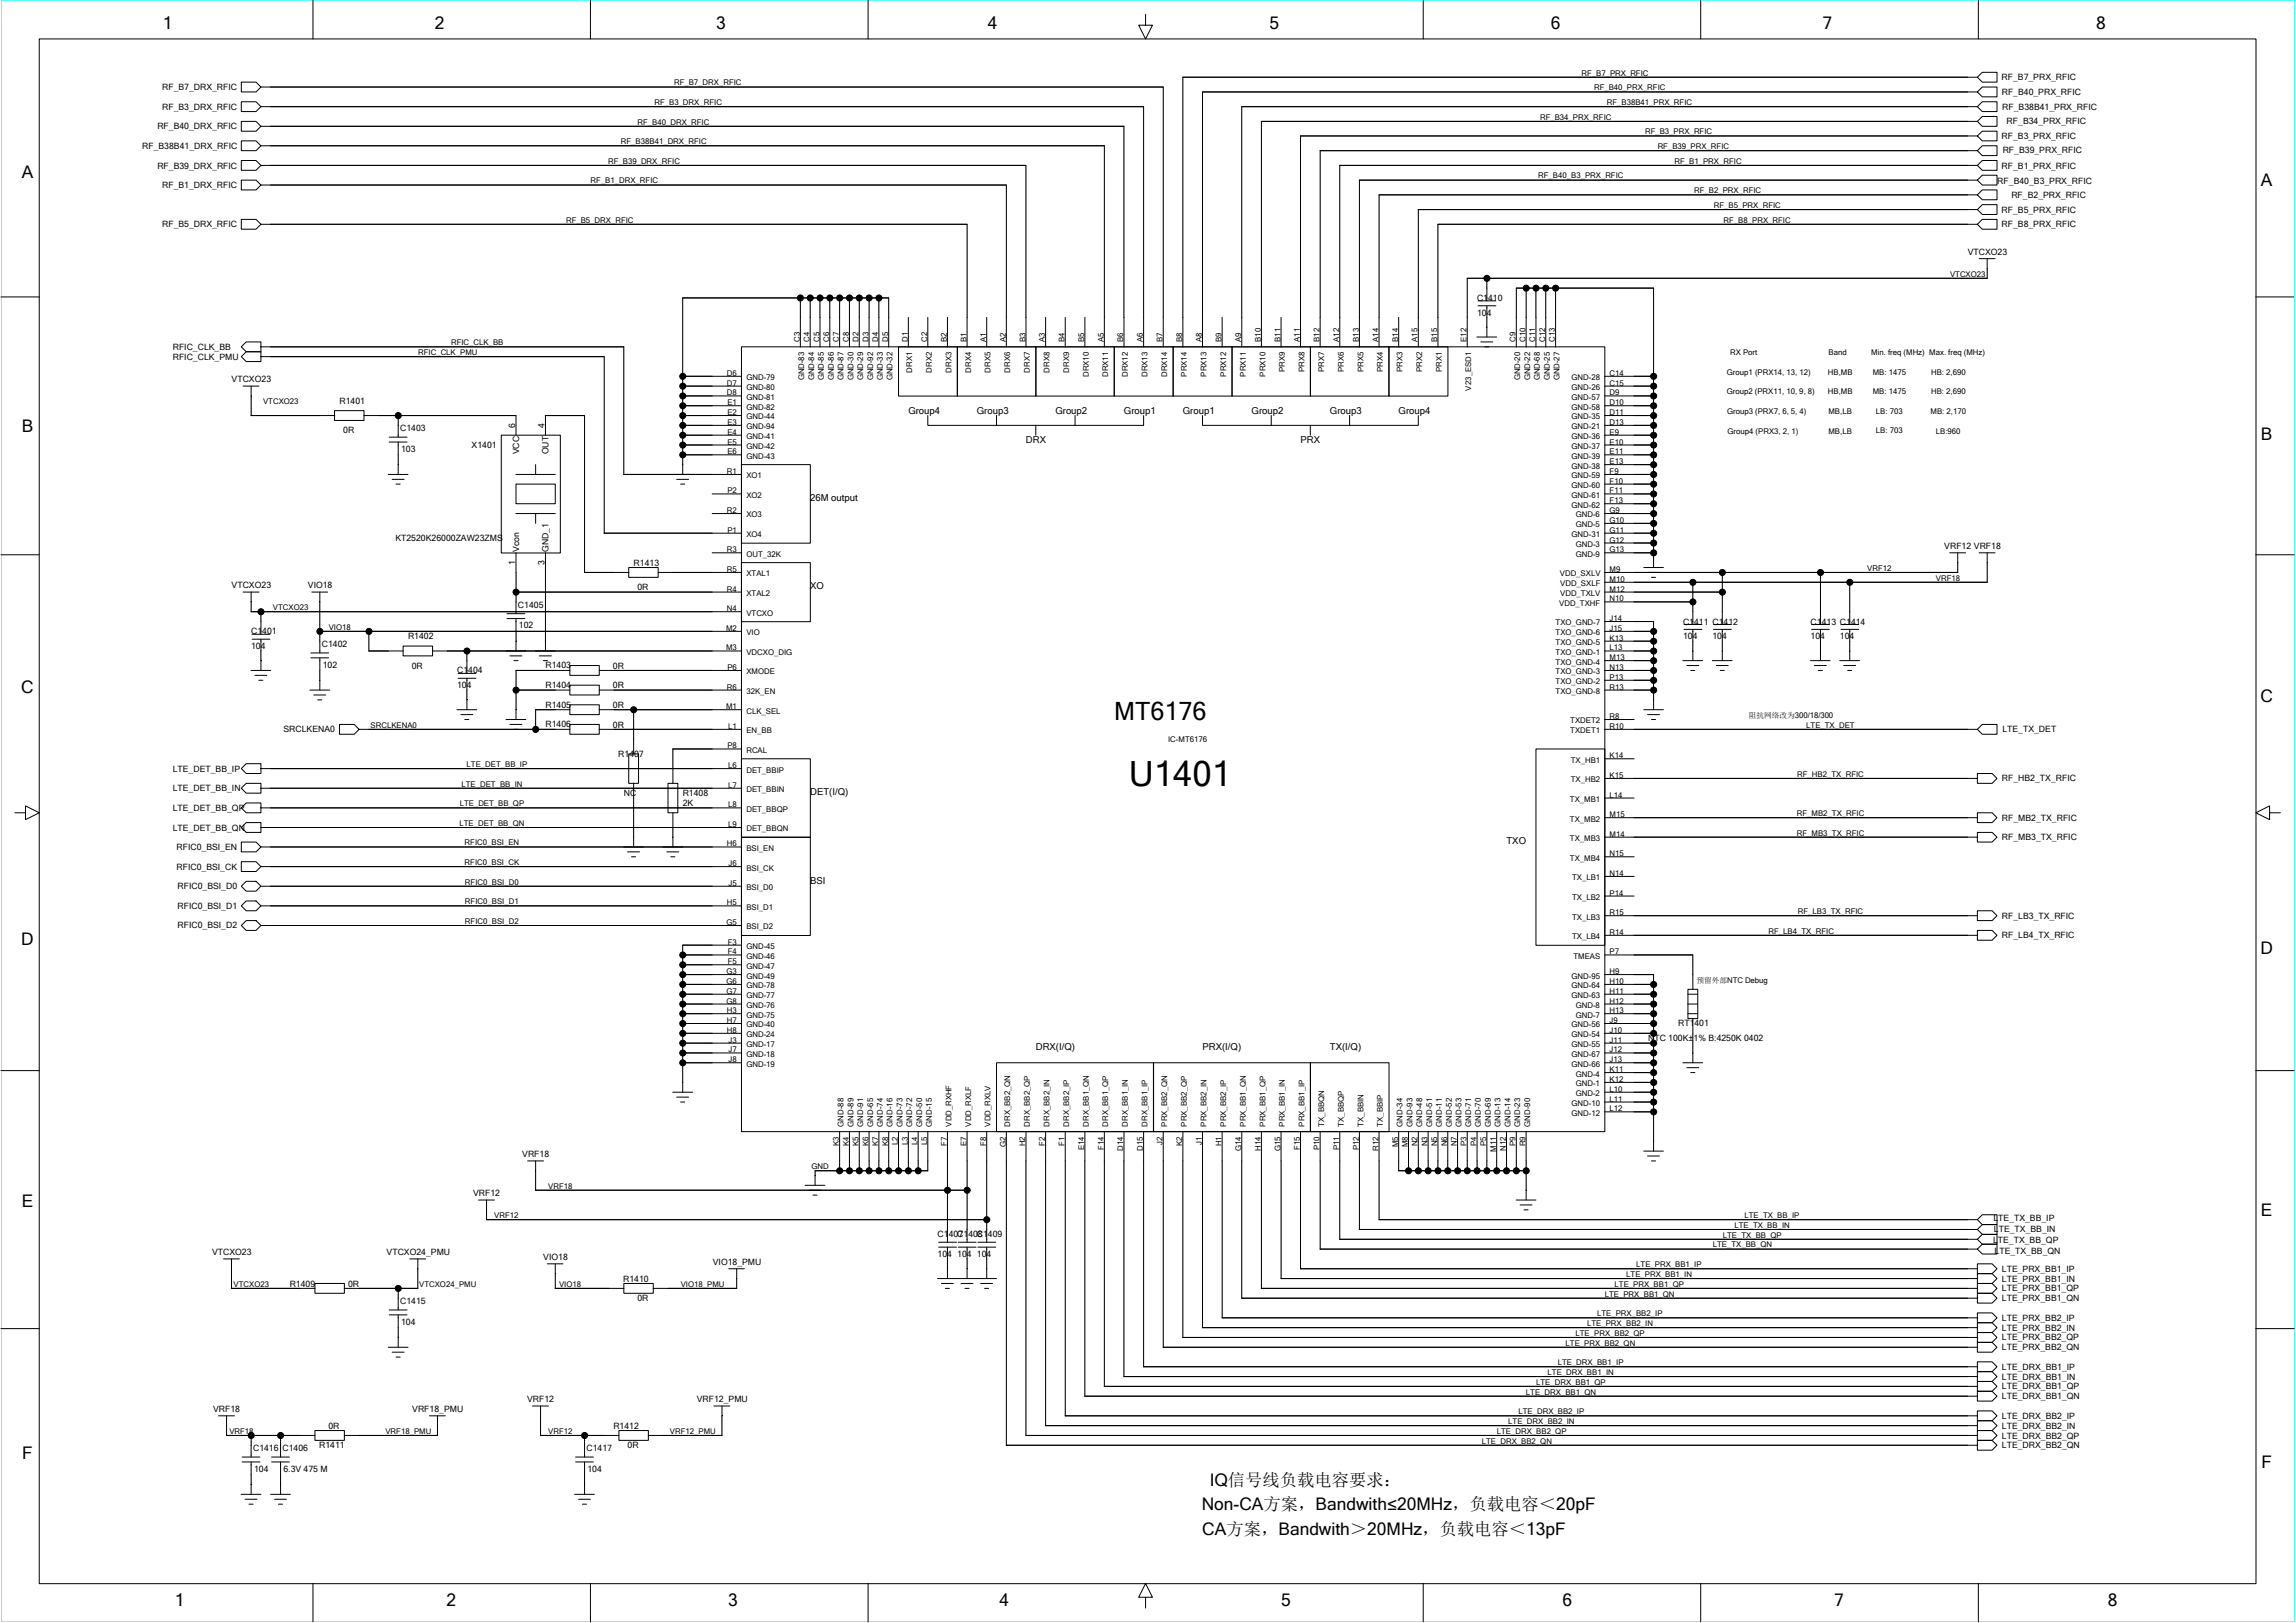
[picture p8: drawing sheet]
<svg xmlns="http://www.w3.org/2000/svg" width="297mm" height="210mm" viewBox="0 0 297 210" stroke-linecap="round" stroke-linejoin="round" font-family="sans-serif">
<defs><g id="words">
<text font-size="4.5" x="146" y="101.7">U1401</text>
<text font-size="3.3" x="144.1" y="93.1">MT6176</text>
<g font-size="2.2">
<text x="21.1" y="3.8">1</text>
<text x="56.2" y="3.8">2</text>
<text x="92.7" y="3.8">3</text>
<text x="127.8" y="3.8">4</text>
<text x="164.2" y="3.8">5</text>
<text x="200.6" y="3.8">6</text>
<text x="235.8" y="3.8">7</text>
<text x="271.2" y="3.8">8</text>
<text x="2.8" y="23">A</text>
<text x="292.5" y="24.1">A</text>
<text x="2.8" y="55.8">B</text>
<text x="292.5" y="57">B</text>
<text x="2.7" y="89.7">C</text>
<text x="292.4" y="90.8">C</text>
<text x="2.7" y="122.3">D</text>
<text x="292.4" y="123.5">D</text>
<text x="2.8" y="156.2">E</text>
<text x="292.5" y="157.3">E</text>
<text x="2.9" y="188.8">F</text>
<text x="292.6" y="190">F</text>
<text x="155.5" y="195.4">Non-CA上上，Bandwith≤20MHz，信信电兼＜20pF</text>
<text x="156.5" y="192.2">IQ信信天信信电兼需电：</text>
<text x="155.5" y="198.6">CA上上，Bandwith＞20MHz，信信电兼＜13pF</text>
<text x="22.6" y="207.8">1</text>
<text x="57.8" y="207.8">2</text>
<text x="94.2" y="207.8">3</text>
<text x="129.3" y="207.8">4</text>
<text x="165.7" y="207.8">5</text>
<text x="202.2" y="207.8">6</text>
<text x="237.3" y="207.8">7</text>
<text x="272.7" y="207.8">8</text>
</g>
<g font-size="1.2">
<text x="117.5" y="53.5">Group4</text>
<text x="126.4" y="53.5">Group3</text>
<text x="136.5" y="53.5">Group2</text>
<text x="145.4" y="53.5">Group1</text>
<text x="153" y="53.5">Group1</text>
<text x="161.9" y="53.5">Group2</text>
<text x="172.1" y="53.5">Group3</text>
<text x="180.9" y="53.5">Group4</text>
<text x="132.7" y="57.3">DRX</text>
<text x="168.3" y="57.3">PRX</text>
<text x="104.8" y="64.8">26M output</text>
<text x="104.8" y="76.3">XO</text>
<text x="104.8" y="102.9">DET(I/Q)</text>
<text x="194.9" y="109.2">TXO</text>
<text x="104.8" y="114.3">BSI</text>
<text x="134" y="135.9">DRX(I/Q)</text>
<text x="155.6" y="135.9">PRX(I/Q)</text>
<text x="172.1" y="135.9">TX(I/Q)</text>
</g>
<g font-size="1.1">
<text x="21" y="11.7">RF_B7_DRX_RFIC</text>
<text x="258.9" y="10.4">RF_B7_PRX_RFIC</text>
<text x="20.4" y="16.7">RF_B40_DRX_RFIC</text>
<text x="21" y="14.2">RF_B3_DRX_RFIC</text>
<text x="258.9" y="18">RF_B3_PRX_RFIC</text>
<text x="259" y="12.3">RF_B40_PRX_RFIC</text>
<text x="259" y="14.2">RF_B38B41_PRX_RFIC</text>
<text x="259.6" y="16.1">RF_B34_PRX_RFIC</text>
<text x="18.4" y="19.2">RF_B38B41_DRX_RFIC</text>
<text x="20.4" y="21.8">RF_B39_DRX_RFIC</text>
<text x="258.4" y="23.8">RF_B40_B3_PRX_RFIC</text>
<text x="258.9" y="21.8">RF_B1_PRX_RFIC</text>
<text x="259.1" y="19.7">RF_B39_PRX_RFIC</text>
<text x="21" y="24.3">RF_B1_DRX_RFIC</text>
<text x="21" y="29.4">RF_B5_DRX_RFIC</text>
<text x="258.9" y="29.4">RF_B8_PRX_RFIC</text>
<text x="258.9" y="27.5">RF_B5_PRX_RFIC</text>
<text x="260.2" y="25.6">RF_B2_PRX_RFIC</text>
<text x="254.6" y="33">VTCXO23</text>
<text x="191.1" y="40.8">104</text>
<text x="191.1" y="38.9">C1410</text>
<text x="22.3" y="46.5">RFIC_CLK_PMU</text>
<text x="22.3" y="45.3">RFIC_CLK_BB</text>
<text x="30" y="49.4">VTCXO23</text>
<text x="43.9" y="52.2">R1401</text>
<text x="44.4" y="56.1">0R</text>
<text x="51.8" y="55.8">C1403</text>
<text x="51.9" y="58.5">103</text>
<text x="61" y="58">X1401</text>
<text x="66.6" y="55.4" transform="rotate(-90 66.6 55.4)">6</text>
<text x="67.2" y="58.8" transform="rotate(-90 67.2 58.8)">VCC</text>
<text x="70.4" y="55.4" transform="rotate(-90 70.4 55.4)">4</text>
<text x="71" y="58.8" transform="rotate(-90 71 58.8)">OUT</text>
<text x="51.2" y="70">KT2520K26000ZAW23ZMS</text>
<text x="67.2" y="71.4" transform="rotate(-90 67.2 71.4)">Vcon</text>
<text x="71" y="71.4" transform="rotate(-90 71 71.4)">GND_1</text>
<text x="251.5" y="71">VRF12 VRF18</text>
<text x="30" y="76.1">VTCXO23</text>
<text x="39.8" y="76.1">VIO18</text>
<text x="66.6" y="73" transform="rotate(-90 66.6 73)">1</text>
<text x="70.4" y="73" transform="rotate(-90 70.4 73)">3</text>
<text x="82" y="73.2">R1413</text>
<text x="82.5" y="76.4">0R</text>
<text x="32.5" y="84">104</text>
<text x="32.5" y="82.1">C1401</text>
<text x="41.6" y="83.7">C1402</text>
<text x="52.8" y="82.7">R1402</text>
<text x="67" y="78.6">C1405</text>
<text x="67.1" y="81.3">102</text>
<text x="217.7" y="82.7">104</text>
<text x="217.7" y="80.8">C1411 C1412</text>
<text x="221.5" y="82.7">104</text>
<text x="234.2" y="82.7">104</text>
<text x="234.2" y="80.8">C1413 C1414</text>
<text x="238" y="82.7">104</text>
<text x="41.8" y="86.4">102</text>
<text x="53.3" y="86.5">0R</text>
<text x="59.1" y="89">104</text>
<text x="59.1" y="87.1">C1404</text>
<text x="70.6" y="86.5">R1403</text>
<text x="70.6" y="89">R1404</text>
<text x="79.3" y="86.5">0R</text>
<text x="79.3" y="89">0R</text>
<text x="36.7" y="94.8">SRCLKENA0</text>
<text x="70.6" y="91.6">R1405</text>
<text x="70.6" y="94.1">R1406</text>
<text x="79.3" y="91.6">0R</text>
<text x="79.3" y="94.1">0R</text>
<text x="259.1" y="94.8">LTE_TX_DET</text>
<text x="22.3" y="99.8">LTE_DET_BB_IP</text>
<text x="80" y="97.9">R1407</text>
<text x="259" y="101.1">RF_HB2_TX_RFIC</text>
<text x="22.3" y="107.5">LTE_DET_BB_QN</text>
<text x="22.3" y="104.9">LTE_DET_BB_QP</text>
<text x="22.3" y="102.4">LTE_DET_BB_IN</text>
<text x="80.7" y="103">NC</text>
<text x="88.3" y="104.3">2K</text>
<text x="88.3" y="103">R1408</text>
<text x="259" y="106.2">RF_MB2_TX_RFIC</text>
<text x="22.8" y="112.5">RFIC0_BSI_CK</text>
<text x="22.8" y="110">RFIC0_BSI_EN</text>
<text x="259" y="108.7">RF_MB3_TX_RFIC</text>
<text x="23" y="117.6">RFIC0_BSI_D1</text>
<text x="23" y="115.1">RFIC0_BSI_D0</text>
<text x="259" y="118.9">RF_LB3_TX_RFIC</text>
<text x="23" y="120.1">RFIC0_BSI_D2</text>
<text x="259" y="121.4">RF_LB4_TX_RFIC</text>
<text x="213.2" y="134.7">NTC 100K±1% B:4250K 0402</text>
<text x="217.1" y="132.8">RT1401</text>
<text x="67.6" y="149.7">VRF18</text>
<text x="61.2" y="154.7">VRF12</text>
<text x="121.3" y="160.1">C1407</text>
<text x="123.8" y="160.1">C1408</text>
<text x="126.4" y="160.1">C1409</text>
<text x="257.8" y="160.8">LTE_TX_BB_QP</text>
<text x="257.9" y="157.9">LTE_TX_BB_IP</text>
<text x="258" y="159.4">LTE_TX_BB_IN</text>
<text x="27.4" y="162.4">VTCXO23</text>
<text x="37.5" y="166.5">R1409</text>
<text x="45" y="166.5">0R</text>
<text x="50" y="162.4">VTCXO24_PMU</text>
<text x="70.3" y="163">VIO18</text>
<text x="80.6" y="165.8">R1410</text>
<text x="92.2" y="163.6">VIO18_PMU</text>
<text x="121.3" y="162.6">104</text>
<text x="123.8" y="162.6">104</text>
<text x="126.4" y="162.6">104</text>
<text x="258" y="162.2">LTE_TX_BB_QN</text>
<text x="259" y="167.1">LTE_PRX_BB1_QP</text>
<text x="259" y="165.8">LTE_PRX_BB1_IN</text>
<text x="259" y="164.5">LTE_PRX_BB1_IP</text>
<text x="51.8" y="168.7">C1415</text>
<text x="51.9" y="171.4">104</text>
<text x="82.5" y="168.4">0R</text>
<text x="259" y="173.4">LTE_PRX_BB2_QP</text>
<text x="259" y="172.1">LTE_PRX_BB2_IN</text>
<text x="259" y="170.9">LTE_PRX_BB2_IP</text>
<text x="259" y="168.3">LTE_PRX_BB1_QN</text>
<text x="259" y="179.8">LTE_DRX_BB1_QP</text>
<text x="259" y="178.5">LTE_DRX_BB1_IN</text>
<text x="259" y="177.2">LTE_DRX_BB1_IP</text>
<text x="259" y="174.7">LTE_PRX_BB2_QN</text>
<text x="27.6" y="182.7">VRF18</text>
<text x="42.5" y="184.8">0R</text>
<text x="53.3" y="182.7">VRF18_PMU</text>
<text x="68.2" y="181.4">VRF12</text>
<text x="79.4" y="184.8">R1412</text>
<text x="90.1" y="181.4">VRF12_PMU</text>
<text x="259" y="184.8">LTE_DRX_BB2_IN</text>
<text x="259" y="183.6">LTE_DRX_BB2_IP</text>
<text x="259" y="181">LTE_DRX_BB1_QN</text>
<text x="32.7" y="187.7">C1416 C1406</text>
<text x="32.9" y="190.4">104</text>
<text x="36.7" y="190.4">6.3V 475 M</text>
<text x="41.3" y="187.4">R1411</text>
<text x="75.9" y="187.7">C1417</text>
<text x="76" y="190.4">104</text>
<text x="81.2" y="187.4">0R</text>
<text x="259" y="187.4">LTE_DRX_BB2_QN</text>
<text x="259" y="186.1">LTE_DRX_BB2_QP</text>
</g>
<g font-size="1">
<text x="87.2" y="11">RF_B7_DRX_RFIC</text>
<text x="204.6" y="9.8">RF_B7_PRX_RFIC</text>
<text x="206.2" y="11.7">RF_B40_PRX_RFIC</text>
<text x="82.5" y="16.1">RF_B40_DRX_RFIC</text>
<text x="84.7" y="13.6">RF_B3_DRX_RFIC</text>
<text x="199.2" y="15.5">RF_B34_PRX_RFIC</text>
<text x="207.9" y="13.6">RF_B38B41_PRX_RFIC</text>
<text x="212.8" y="17.4">RF_B3_PRX_RFIC</text>
<text x="76.4" y="23.7">RF_B1_DRX_RFIC</text>
<text x="78.7" y="21.2">RF_B39_DRX_RFIC</text>
<text x="80.3" y="18.6">RF_B38B41_DRX_RFIC</text>
<text x="199" y="23.1">RF_B40_B3_PRX_RFIC</text>
<text x="214.5" y="19.3">RF_B39_PRX_RFIC</text>
<text x="216.6" y="21.2">RF_B1_PRX_RFIC</text>
<text x="73.2" y="28.8">RF_B5_DRX_RFIC</text>
<text x="219.2" y="25">RF_B2_PRX_RFIC</text>
<text x="221.7" y="26.9">RF_B5_PRX_RFIC</text>
<text x="223" y="28.8">RF_B8_PRX_RFIC</text>
<text x="252.3" y="35.8">VTCXO23</text>
<text x="54.1" y="45.9">RFIC_CLK_PMU</text>
<text x="58.4" y="44.7">RFIC_CLK_BB</text>
<text x="103.5" y="44.2" transform="rotate(-90 103.5 44.2)">C3</text>
<text x="104.7" y="44.2" transform="rotate(-90 104.7 44.2)">C4</text>
<text x="106" y="44.2" transform="rotate(-90 106 44.2)">C5</text>
<text x="107.3" y="44.2" transform="rotate(-90 107.3 44.2)">C6</text>
<text x="108.5" y="44.2" transform="rotate(-90 108.5 44.2)">C7</text>
<text x="109.8" y="44.2" transform="rotate(-90 109.8 44.2)">C8</text>
<text x="111.1" y="44.2" transform="rotate(-90 111.1 44.2)">D2</text>
<text x="112.3" y="44.2" transform="rotate(-90 112.3 44.2)">D3</text>
<text x="113.6" y="44.2" transform="rotate(-90 113.6 44.2)">D4</text>
<text x="114.9" y="44.2" transform="rotate(-90 114.9 44.2)">D5</text>
<text x="117.4" y="44.2" transform="rotate(-90 117.4 44.2)">D1</text>
<text x="119.9" y="44.2" transform="rotate(-90 119.9 44.2)">C2</text>
<text x="122.5" y="44.2" transform="rotate(-90 122.5 44.2)">B2</text>
<text x="125" y="44.2" transform="rotate(-90 125 44.2)">B1</text>
<text x="127.6" y="44.2" transform="rotate(-90 127.6 44.2)">A1</text>
<text x="130.1" y="44.2" transform="rotate(-90 130.1 44.2)">A2</text>
<text x="132.7" y="44.2" transform="rotate(-90 132.7 44.2)">B3</text>
<text x="135.2" y="44.2" transform="rotate(-90 135.2 44.2)">A3</text>
<text x="137.7" y="44.2" transform="rotate(-90 137.7 44.2)">B4</text>
<text x="140.3" y="44.2" transform="rotate(-90 140.3 44.2)">B5</text>
<text x="142.8" y="44.2" transform="rotate(-90 142.8 44.2)">A5</text>
<text x="145.3" y="44.2" transform="rotate(-90 145.3 44.2)">B6</text>
<text x="147.9" y="44.2" transform="rotate(-90 147.9 44.2)">A6</text>
<text x="150.4" y="44.2" transform="rotate(-90 150.4 44.2)">B7</text>
<text x="152.9" y="44.2" transform="rotate(-90 152.9 44.2)">B8</text>
<text x="155.5" y="44.2" transform="rotate(-90 155.5 44.2)">A8</text>
<text x="158" y="44.2" transform="rotate(-90 158 44.2)">B9</text>
<text x="160.6" y="44.2" transform="rotate(-90 160.6 44.2)">A9</text>
<text x="163.1" y="44.2" transform="rotate(-90 163.1 44.2)">B10</text>
<text x="165.6" y="44.2" transform="rotate(-90 165.6 44.2)">B11</text>
<text x="168.2" y="44.2" transform="rotate(-90 168.2 44.2)">A11</text>
<text x="170.7" y="44.2" transform="rotate(-90 170.7 44.2)">B12</text>
<text x="173.2" y="44.2" transform="rotate(-90 173.2 44.2)">A12</text>
<text x="175.8" y="44.2" transform="rotate(-90 175.8 44.2)">B13</text>
<text x="178.3" y="44.2" transform="rotate(-90 178.3 44.2)">A14</text>
<text x="180.9" y="44.2" transform="rotate(-90 180.9 44.2)">B14</text>
<text x="183.4" y="44.2" transform="rotate(-90 183.4 44.2)">A15</text>
<text x="185.9" y="44.2" transform="rotate(-90 185.9 44.2)">B15</text>
<text x="189.7" y="44.2" transform="rotate(-90 189.7 44.2)">E12</text>
<text x="196.1" y="44.2" transform="rotate(-90 196.1 44.2)">C9</text>
<text x="197.4" y="44.2" transform="rotate(-90 197.4 44.2)">C10</text>
<text x="198.6" y="44.2" transform="rotate(-90 198.6 44.2)">C11</text>
<text x="199.9" y="44.2" transform="rotate(-90 199.9 44.2)">C12</text>
<text x="201.2" y="44.2" transform="rotate(-90 201.2 44.2)">C13</text>
<text x="223.8" y="45.9">RX Port</text>
<text x="236.6" y="45.9">Band</text>
<text x="242.1" y="45.9">Min. freq (MHz) Max. freq (MHz)</text>
<text x="34" y="52.3">VTCXO23</text>
<text x="94" y="48.6">D6</text>
<text x="94" y="49.9">D7</text>
<text x="94" y="51.2">D8</text>
<text x="94.1" y="52.4">E1</text>
<text x="94.1" y="53.7">E2</text>
<text x="96.6" y="49.2">GND-79</text>
<text x="96.6" y="50.5">GND-80</text>
<text x="96.6" y="51.7">GND-81</text>
<text x="96.6" y="53">GND-82</text>
<text x="104.1" y="49.2" transform="rotate(-90 104.1 49.2)">GND-83</text>
<text x="105.3" y="49.2" transform="rotate(-90 105.3 49.2)">GND-84</text>
<text x="106.6" y="49.2" transform="rotate(-90 106.6 49.2)">GND-85</text>
<text x="107.9" y="49.2" transform="rotate(-90 107.9 49.2)">GND-86</text>
<text x="109.1" y="49.2" transform="rotate(-90 109.1 49.2)">GND-87</text>
<text x="110.4" y="49.2" transform="rotate(-90 110.4 49.2)">GND-30</text>
<text x="111.7" y="49.2" transform="rotate(-90 111.7 49.2)">GND-29</text>
<text x="112.9" y="49.2" transform="rotate(-90 112.9 49.2)">GND-92</text>
<text x="114.2" y="49.2" transform="rotate(-90 114.2 49.2)">GND-33</text>
<text x="115.5" y="49.2" transform="rotate(-90 115.5 49.2)">GND-32</text>
<text x="118" y="48.2" transform="rotate(-90 118 48.2)">DRX1</text>
<text x="120.5" y="48.2" transform="rotate(-90 120.5 48.2)">DRX2</text>
<text x="123.1" y="48.2" transform="rotate(-90 123.1 48.2)">DRX3</text>
<text x="125.6" y="48.2" transform="rotate(-90 125.6 48.2)">DRX4</text>
<text x="128.2" y="48.2" transform="rotate(-90 128.2 48.2)">DRX5</text>
<text x="130.7" y="48.2" transform="rotate(-90 130.7 48.2)">DRX6</text>
<text x="133.2" y="48.2" transform="rotate(-90 133.2 48.2)">DRX7</text>
<text x="135.8" y="48.2" transform="rotate(-90 135.8 48.2)">DRX8</text>
<text x="138.3" y="48.2" transform="rotate(-90 138.3 48.2)">DRX9</text>
<text x="140.9" y="48.8" transform="rotate(-90 140.9 48.8)">DRX10</text>
<text x="143.4" y="48.8" transform="rotate(-90 143.4 48.8)">DRX11</text>
<text x="145.9" y="48.8" transform="rotate(-90 145.9 48.8)">DRX12</text>
<text x="148.5" y="48.8" transform="rotate(-90 148.5 48.8)">DRX13</text>
<text x="151" y="48.8" transform="rotate(-90 151 48.8)">DRX14</text>
<text x="153.5" y="48.7" transform="rotate(-90 153.5 48.7)">PRX14</text>
<text x="156.1" y="48.7" transform="rotate(-90 156.1 48.7)">PRX13</text>
<text x="158.6" y="48.7" transform="rotate(-90 158.6 48.7)">PRX12</text>
<text x="161.2" y="48.7" transform="rotate(-90 161.2 48.7)">PRX11</text>
<text x="163.7" y="48.7" transform="rotate(-90 163.7 48.7)">PRX10</text>
<text x="166.2" y="48.2" transform="rotate(-90 166.2 48.2)">PRX9</text>
<text x="168.8" y="48.2" transform="rotate(-90 168.8 48.2)">PRX8</text>
<text x="171.3" y="48.2" transform="rotate(-90 171.3 48.2)">PRX7</text>
<text x="173.8" y="48.2" transform="rotate(-90 173.8 48.2)">PRX6</text>
<text x="176.4" y="48.2" transform="rotate(-90 176.4 48.2)">PRX5</text>
<text x="178.9" y="48.2" transform="rotate(-90 178.9 48.2)">PRX4</text>
<text x="181.5" y="48.2" transform="rotate(-90 181.5 48.2)">PRX3</text>
<text x="184" y="48.2" transform="rotate(-90 184 48.2)">PRX2</text>
<text x="186.5" y="48.2" transform="rotate(-90 186.5 48.2)">PRX1</text>
<text x="190.3" y="50.5" transform="rotate(-90 190.3 50.5)">V23_ESD1</text>
<text x="196.7" y="49.2" transform="rotate(-90 196.7 49.2)">GND-20</text>
<text x="197.9" y="49.2" transform="rotate(-90 197.9 49.2)">GND-22</text>
<text x="199.2" y="49.2" transform="rotate(-90 199.2 49.2)">GND-68</text>
<text x="200.5" y="49.2" transform="rotate(-90 200.5 49.2)">GND-25</text>
<text x="201.8" y="49.2" transform="rotate(-90 201.8 49.2)">GND-27</text>
<text x="203.3" y="50.5">GND-26</text>
<text x="203.3" y="49.2">GND-28</text>
<text x="203.3" y="51.7">GND-57</text>
<text x="203.3" y="53">GND-58</text>
<text x="208.2" y="53.7">D11</text>
<text x="208.2" y="51.2">D9</text>
<text x="208.2" y="52.4">D10</text>
<text x="208.2" y="48.6">C14</text>
<text x="208.2" y="49.9">C15</text>
<text x="223.4" y="51">Group2 (PRX11, 10, 9, 8)</text>
<text x="223.4" y="48.5">Group1 (PRX14, 13, 12)</text>
<text x="223.4" y="53.6">Group3 (PRX7, 6, 5, 4)</text>
<text x="236.5" y="51">HB,MB</text>
<text x="236.5" y="48.5">HB,MB</text>
<text x="236.6" y="53.6">MB,LB</text>
<text x="242.3" y="51">MB: 1475</text>
<text x="242.3" y="48.5">MB: 1475</text>
<text x="242.7" y="53.6">LB: 703</text>
<text x="249.8" y="53.6">MB: 2,170</text>
<text x="249.8" y="51">HB: 2,690</text>
<text x="249.8" y="48.5">HB: 2,690</text>
<text x="94.1" y="55">E3</text>
<text x="94.1" y="56.2">E4</text>
<text x="94.1" y="57.5">E5</text>
<text x="94.1" y="58.8">E6</text>
<text x="96.6" y="55.5">GND-94</text>
<text x="96.6" y="56.8">GND-41</text>
<text x="96.6" y="58.1">GND-42</text>
<text x="96.6" y="59.4">GND-43</text>
<text x="96.6" y="54.3">GND-44</text>
<text x="203.3" y="54.3">GND-35</text>
<text x="203.3" y="56.8">GND-36</text>
<text x="203.3" y="58.1">GND-37</text>
<text x="203.3" y="59.4">GND-39</text>
<text x="203.3" y="55.5">GND-21</text>
<text x="208.2" y="56.2">E9</text>
<text x="208.2" y="57.5">E10</text>
<text x="208.2" y="58.8">E11</text>
<text x="208.2" y="55">D13</text>
<text x="223.5" y="56.1">Group4 (PRX3, 2, 1)</text>
<text x="236.6" y="56.1">MB,LB</text>
<text x="242.7" y="56.1">LB: 703</text>
<text x="250.4" y="56.1">LB:960</text>
<text x="94" y="61.3">R1</text>
<text x="94.1" y="63.8">P2</text>
<text x="96.6" y="64.4">XO2</text>
<text x="96.6" y="61.9">XO1</text>
<text x="203.3" y="60.6">GND-38</text>
<text x="203.3" y="61.9">GND-59</text>
<text x="203.3" y="63.1">GND-60</text>
<text x="203.3" y="64.4">GND-61</text>
<text x="203.3" y="65.7">GND-62</text>
<text x="208.2" y="60">E13</text>
<text x="208.2" y="61.3">F9</text>
<text x="208.2" y="62.6">F10</text>
<text x="208.2" y="63.8">F11</text>
<text x="208.2" y="65.1">F13</text>
<text x="94" y="66.4">R2</text>
<text x="94" y="71.5">R3</text>
<text x="94.1" y="68.9">P1</text>
<text x="96.6" y="69.5">XO4</text>
<text x="96.6" y="67">XO3</text>
<text x="203.3" y="69.5">GND-31</text>
<text x="203.9" y="67">GND-6</text>
<text x="203.9" y="68.2">GND-5</text>
<text x="203.9" y="70.8">GND-3</text>
<text x="208.2" y="66.4">G9</text>
<text x="208.2" y="67.6">G10</text>
<text x="208.2" y="68.9">G11</text>
<text x="208.2" y="70.2">G12</text>
<text x="208.2" y="71.5">G13</text>
<text x="94" y="74">R5</text>
<text x="94" y="76.5">R4</text>
<text x="96.6" y="77.1">XTAL2</text>
<text x="96.6" y="74.6">XTAL1</text>
<text x="96.6" y="72">OUT_32K</text>
<text x="201.8" y="74.6">VDD_SXLV</text>
<text x="201.8" y="75.8">VDD_SXLF</text>
<text x="201.8" y="77.1">VDD_TXLV</text>
<text x="203.9" y="72">GND-9</text>
<text x="208.2" y="74">M9</text>
<text x="208.2" y="77.8">N10</text>
<text x="208.2" y="76.5">M12</text>
<text x="208.2" y="75.3">M10</text>
<text x="241.6" y="73.9">VRF12</text>
<text x="250.5" y="75.1">VRF18</text>
<text x="35.3" y="78.9">VTCXO23</text>
<text x="42.5" y="81.5">VIO18</text>
<text x="93.9" y="81.6">M2</text>
<text x="94" y="79.1">N4</text>
<text x="96.6" y="79.7">VTCXO</text>
<text x="96.6" y="82.2">VIO</text>
<text x="201.2" y="83.5">TXO_GND-5</text>
<text x="201.2" y="82.2">TXO_GND-6</text>
<text x="201.2" y="80.9">TXO_GND-7</text>
<text x="201.7" y="78.4">VDD_TXHF</text>
<text x="208.2" y="82.9">K13</text>
<text x="208.2" y="81.6">J15</text>
<text x="208.2" y="80.3">J14</text>
<text x="93.9" y="84.2">M3</text>
<text x="94" y="89.2">R6</text>
<text x="94.1" y="86.7">P6</text>
<text x="96.6" y="84.7">VDCXO_DIG</text>
<text x="96.6" y="89.8">32K_EN</text>
<text x="96.6" y="87.2">XMODE</text>
<text x="201.2" y="86">TXO_GND-4</text>
<text x="201.2" y="89.8">TXO_GND-8</text>
<text x="201.2" y="87.2">TXO_GND-3</text>
<text x="201.2" y="84.7">TXO_GND-1</text>
<text x="201.2" y="88.5">TXO_GND-2</text>
<text x="208.2" y="87.9">P13</text>
<text x="208.2" y="84.2">L13</text>
<text x="208.2" y="86.7">N13</text>
<text x="208.2" y="89.2">R13</text>
<text x="208.2" y="85.4">M13</text>
<text x="47.9" y="94.1">SRCLKENA0</text>
<text x="93.9" y="91.8">M1</text>
<text x="94.2" y="94.3">L1</text>
<text x="96.6" y="94.9">EN_BB</text>
<text x="96.6" y="92.3">CLK_SEL</text>
<text x="203.2" y="94.9">TXDET1</text>
<text x="203.2" y="93.6">TXDET2</text>
<text x="208.2" y="94.3">R10</text>
<text x="208.2" y="93">R8</text>
<text x="226.2" y="92.9">红阻衰衰修修300/18/300</text>
<text x="233.7" y="94.1">LTE_TX_DET</text>
<text x="59.7" y="101.8">LTE_DET_BB_IN</text>
<text x="60.4" y="99.2">LTE_DET_BB_IP</text>
<text x="94.1" y="96.8">P8</text>
<text x="94.2" y="99.4">L6</text>
<text x="94.2" y="101.9">L7</text>
<text x="96.6" y="97.4">RCAL</text>
<text x="96.6" y="99.9">DET_BBIP</text>
<text x="151.1" y="96.1">IC-MT6176</text>
<text x="203.2" y="98.7">TX_HB1</text>
<text x="203.2" y="101.2">TX_HB2</text>
<text x="208.2" y="100.6">K15</text>
<text x="208.2" y="98.1">K14</text>
<text x="232.5" y="100.5">RF_HB2_TX_RFIC</text>
<text x="59.5" y="106.8">LTE_DET_BB_QN</text>
<text x="59.5" y="104.3">LTE_DET_BB_QP</text>
<text x="94.2" y="104.5">L8</text>
<text x="94.2" y="107">L9</text>
<text x="96.6" y="102.5">DET_BBIN</text>
<text x="96.6" y="105">DET_BBQP</text>
<text x="96.6" y="107.6">DET_BBQN</text>
<text x="203.1" y="103.8">TX_MB1</text>
<text x="203.1" y="106.3">TX_MB2</text>
<text x="208.2" y="105.7">M15</text>
<text x="208.2" y="103.2">L14</text>
<text x="232.5" y="105.6">RF_MB2_TX_RFIC</text>
<text x="60.1" y="111.9">RFIC0_BSI_CK</text>
<text x="60.1" y="109.4">RFIC0_BSI_EN</text>
<text x="94" y="109.5">H6</text>
<text x="94.3" y="112.1">J6</text>
<text x="96.6" y="110.1">BSI_EN</text>
<text x="96.6" y="112.6">BSI_CK</text>
<text x="203.1" y="108.8">TX_MB3</text>
<text x="203.1" y="111.4">TX_MB4</text>
<text x="203.4" y="113.9">TX_LB1</text>
<text x="208.2" y="108.2">M14</text>
<text x="208.2" y="110.8">N15</text>
<text x="208.2" y="113.3">N14</text>
<text x="232.5" y="108.1">RF_MB3_TX_RFIC</text>
<text x="60.2" y="114.4">RFIC0_BSI_D0</text>
<text x="60.2" y="117">RFIC0_BSI_D1</text>
<text x="60.2" y="119.5">RFIC0_BSI_D2</text>
<text x="94" y="119.7">G5</text>
<text x="94" y="117.1">H5</text>
<text x="94.3" y="114.6">J5</text>
<text x="96.6" y="115.2">BSI_D0</text>
<text x="96.6" y="117.7">BSI_D1</text>
<text x="203.4" y="116.4">TX_LB2</text>
<text x="203.4" y="119">TX_LB3</text>
<text x="208.2" y="115.9">P14</text>
<text x="208.2" y="118.4">R15</text>
<text x="232.6" y="118.3">RF_LB3_TX_RFIC</text>
<text x="94.1" y="122.2">F3</text>
<text x="94.1" y="123.5">F4</text>
<text x="94.1" y="124.8">F5</text>
<text x="96.6" y="122.8">GND-45</text>
<text x="96.6" y="124.1">GND-46</text>
<text x="96.6" y="125.3">GND-47</text>
<text x="96.6" y="120.2">BSI_D2</text>
<text x="203.4" y="121.5">TX_LB4</text>
<text x="203.6" y="124.1">TMEAS</text>
<text x="208.2" y="123.5">P7</text>
<text x="208.2" y="120.9">R14</text>
<text x="228.8" y="120.8">RF_LB4_TX_RFIC</text>
<text x="94" y="129.8">G8</text>
<text x="94" y="128.6">G7</text>
<text x="94" y="126">G3</text>
<text x="94" y="127.3">G6</text>
<text x="94" y="131.1">H3</text>
<text x="96.6" y="126.6">GND-49</text>
<text x="96.6" y="131.7">GND-75</text>
<text x="96.6" y="130.4">GND-76</text>
<text x="96.6" y="129.1">GND-77</text>
<text x="96.6" y="127.9">GND-78</text>
<text x="203.3" y="129.1">GND-63</text>
<text x="203.3" y="127.9">GND-64</text>
<text x="203.3" y="126.6">GND-95</text>
<text x="203.9" y="130.4">GND-8</text>
<text x="203.9" y="131.7">GND-7</text>
<text x="208.2" y="128.6">H11</text>
<text x="208.2" y="127.3">H10</text>
<text x="208.2" y="126">H9</text>
<text x="208.2" y="129.8">H12</text>
<text x="208.2" y="131.1">H13</text>
<text x="219.5" y="127.1">预预外其NTC Debug</text>
<text x="94" y="132.4">H7</text>
<text x="94" y="133.6">H8</text>
<text x="94.3" y="136.2">J7</text>
<text x="94.3" y="137.4">J8</text>
<text x="94.3" y="134.9">J3</text>
<text x="96.6" y="132.9">GND-40</text>
<text x="96.6" y="134.2">GND-24</text>
<text x="96.6" y="135.5">GND-17</text>
<text x="96.6" y="136.7">GND-18</text>
<text x="203.3" y="134.2">GND-54</text>
<text x="203.3" y="135.5">GND-55</text>
<text x="203.3" y="132.9">GND-56</text>
<text x="203.3" y="136.7">GND-67</text>
<text x="208.2" y="133.6">J10</text>
<text x="208.2" y="134.9">J11</text>
<text x="208.2" y="132.4">J9</text>
<text x="208.2" y="137.4">J13</text>
<text x="208.2" y="136.2">J12</text>
<text x="96.6" y="138">GND-19</text>
<text x="203.3" y="138">GND-66</text>
<text x="203.3" y="143.1">GND-10</text>
<text x="203.9" y="139.3">GND-4</text>
<text x="203.9" y="140.5">GND-1</text>
<text x="203.9" y="141.8">GND-2</text>
<text x="208.2" y="141.2">L10</text>
<text x="208.2" y="142.5">L11</text>
<text x="208.2" y="143.8">L12</text>
<text x="208.2" y="138.7">K11</text>
<text x="208.2" y="140">K12</text>
<text x="108.5" y="148.3" transform="rotate(-90 108.5 148.3)">K3</text>
<text x="109.1" y="145.8" transform="rotate(-90 109.1 145.8)">GND-88</text>
<text x="109.8" y="148.3" transform="rotate(-90 109.8 148.3)">K4</text>
<text x="110.4" y="145.8" transform="rotate(-90 110.4 145.8)">GND-89</text>
<text x="111.1" y="148.3" transform="rotate(-90 111.1 148.3)">K5</text>
<text x="111.7" y="145.8" transform="rotate(-90 111.7 145.8)">GND-91</text>
<text x="112.4" y="148.3" transform="rotate(-90 112.4 148.3)">K6</text>
<text x="112.9" y="145.8" transform="rotate(-90 112.9 145.8)">GND-65</text>
<text x="113.6" y="148.3" transform="rotate(-90 113.6 148.3)">K7</text>
<text x="114.2" y="145.8" transform="rotate(-90 114.2 145.8)">GND-74</text>
<text x="114.9" y="148.3" transform="rotate(-90 114.9 148.3)">K8</text>
<text x="115.5" y="145.8" transform="rotate(-90 115.5 145.8)">GND-16</text>
<text x="116.2" y="148.2" transform="rotate(-90 116.2 148.2)">L2</text>
<text x="116.8" y="145.8" transform="rotate(-90 116.8 145.8)">GND-73</text>
<text x="117.4" y="148.2" transform="rotate(-90 117.4 148.2)">L3</text>
<text x="118" y="145.8" transform="rotate(-90 118 145.8)">GND-72</text>
<text x="118.7" y="148.2" transform="rotate(-90 118.7 148.2)">L4</text>
<text x="119.3" y="145.8" transform="rotate(-90 119.3 145.8)">GND-50</text>
<text x="119.9" y="148.2" transform="rotate(-90 119.9 148.2)">L5</text>
<text x="120.5" y="145.8" transform="rotate(-90 120.5 145.8)">GND-15</text>
<text x="122.5" y="148.2" transform="rotate(-90 122.5 148.2)">F7</text>
<text x="123.1" y="145.8" transform="rotate(-90 123.1 145.8)">VDD_RXHF</text>
<text x="125" y="148.3" transform="rotate(-90 125 148.3)">E7</text>
<text x="125.6" y="145.8" transform="rotate(-90 125.6 145.8)">VDD_RXLF</text>
<text x="127.6" y="148.2" transform="rotate(-90 127.6 148.2)">F8</text>
<text x="128.2" y="145.8" transform="rotate(-90 128.2 145.8)">VDD_RXLV</text>
<text x="130.1" y="148.4" transform="rotate(-90 130.1 148.4)">G2</text>
<text x="130.7" y="145.8" transform="rotate(-90 130.7 145.8)">DRX_BB2_QN</text>
<text x="132.6" y="148.3" transform="rotate(-90 132.6 148.3)">H2</text>
<text x="133.2" y="145.8" transform="rotate(-90 133.2 145.8)">DRX_BB2_QP</text>
<text x="135.2" y="148.2" transform="rotate(-90 135.2 148.2)">F2</text>
<text x="135.8" y="145.8" transform="rotate(-90 135.8 145.8)">DRX_BB2_IN</text>
<text x="137.7" y="148.2" transform="rotate(-90 137.7 148.2)">F1</text>
<text x="138.3" y="145.8" transform="rotate(-90 138.3 145.8)">DRX_BB2_IP</text>
<text x="140.3" y="148.8" transform="rotate(-90 140.3 148.8)">E14</text>
<text x="140.9" y="145.8" transform="rotate(-90 140.9 145.8)">DRX_BB1_QN</text>
<text x="142.8" y="148.8" transform="rotate(-90 142.8 148.8)">F14</text>
<text x="143.4" y="145.8" transform="rotate(-90 143.4 145.8)">DRX_BB1_QP</text>
<text x="145.3" y="148.9" transform="rotate(-90 145.3 148.9)">D14</text>
<text x="145.9" y="145.8" transform="rotate(-90 145.9 145.8)">DRX_BB1_IN</text>
<text x="147.9" y="148.9" transform="rotate(-90 147.9 148.9)">D15</text>
<text x="148.5" y="145.8" transform="rotate(-90 148.5 145.8)">DRX_BB1_IP</text>
<text x="150.4" y="148.1" transform="rotate(-90 150.4 148.1)">J2</text>
<text x="151" y="145.8" transform="rotate(-90 151 145.8)">PRX_BB2_QN</text>
<text x="152.9" y="148.3" transform="rotate(-90 152.9 148.3)">K2</text>
<text x="153.5" y="145.8" transform="rotate(-90 153.5 145.8)">PRX_BB2_QP</text>
<text x="155.5" y="148.1" transform="rotate(-90 155.5 148.1)">J1</text>
<text x="156.1" y="145.8" transform="rotate(-90 156.1 145.8)">PRX_BB2_IN</text>
<text x="158" y="148.3" transform="rotate(-90 158 148.3)">H1</text>
<text x="158.6" y="145.8" transform="rotate(-90 158.6 145.8)">PRX_BB2_IP</text>
<text x="160.6" y="149" transform="rotate(-90 160.6 149)">G14</text>
<text x="161.2" y="145.8" transform="rotate(-90 161.2 145.8)">PRX_BB1_QN</text>
<text x="163.1" y="148.9" transform="rotate(-90 163.1 148.9)">H14</text>
<text x="163.7" y="145.8" transform="rotate(-90 163.7 145.8)">PRX_BB1_QP</text>
<text x="165.6" y="149" transform="rotate(-90 165.6 149)">G15</text>
<text x="166.2" y="145.8" transform="rotate(-90 166.2 145.8)">PRX_BB1_IN</text>
<text x="168.2" y="148.8" transform="rotate(-90 168.2 148.8)">F15</text>
<text x="168.8" y="145.8" transform="rotate(-90 168.8 145.8)">PRX_BB1_IP</text>
<text x="170.7" y="148.8" transform="rotate(-90 170.7 148.8)">P10</text>
<text x="171.3" y="145.8" transform="rotate(-90 171.3 145.8)">TX_BBQN</text>
<text x="173.2" y="148.8" transform="rotate(-90 173.2 148.8)">P11</text>
<text x="173.8" y="145.8" transform="rotate(-90 173.8 145.8)">TX_BBQP</text>
<text x="175.8" y="148.8" transform="rotate(-90 175.8 148.8)">P12</text>
<text x="176.4" y="145.8" transform="rotate(-90 176.4 145.8)">TX_BBIN</text>
<text x="178.3" y="148.9" transform="rotate(-90 178.3 148.9)">R12</text>
<text x="178.9" y="145.8" transform="rotate(-90 178.9 145.8)">TX_BBIP</text>
<text x="180.9" y="148.4" transform="rotate(-90 180.9 148.4)">M5</text>
<text x="181.5" y="145.8" transform="rotate(-90 181.5 145.8)">GND-34</text>
<text x="182.1" y="148.4" transform="rotate(-90 182.1 148.4)">M8</text>
<text x="182.7" y="145.8" transform="rotate(-90 182.7 145.8)">GND-93</text>
<text x="183.4" y="148.3" transform="rotate(-90 183.4 148.3)">N2</text>
<text x="184" y="145.8" transform="rotate(-90 184 145.8)">GND-48</text>
<text x="184.7" y="148.3" transform="rotate(-90 184.7 148.3)">N3</text>
<text x="185.3" y="145.8" transform="rotate(-90 185.3 145.8)">GND-51</text>
<text x="185.9" y="148.3" transform="rotate(-90 185.9 148.3)">N5</text>
<text x="186.5" y="145.8" transform="rotate(-90 186.5 145.8)">GND-11</text>
<text x="187.2" y="148.3" transform="rotate(-90 187.2 148.3)">N6</text>
<text x="187.8" y="145.8" transform="rotate(-90 187.8 145.8)">GND-52</text>
<text x="188.5" y="148.3" transform="rotate(-90 188.5 148.3)">N7</text>
<text x="189.1" y="145.8" transform="rotate(-90 189.1 145.8)">GND-53</text>
<text x="189.7" y="148.3" transform="rotate(-90 189.7 148.3)">P3</text>
<text x="190.3" y="145.8" transform="rotate(-90 190.3 145.8)">GND-71</text>
<text x="191" y="148.3" transform="rotate(-90 191 148.3)">P4</text>
<text x="191.6" y="145.8" transform="rotate(-90 191.6 145.8)">GND-70</text>
<text x="192.3" y="148.3" transform="rotate(-90 192.3 148.3)">P5</text>
<text x="192.9" y="145.8" transform="rotate(-90 192.9 145.8)">GND-69</text>
<text x="193.5" y="149" transform="rotate(-90 193.5 149)">M11</text>
<text x="194.1" y="145.8" transform="rotate(-90 194.1 145.8)">GND-13</text>
<text x="194.8" y="148.9" transform="rotate(-90 194.8 148.9)">N12</text>
<text x="195.4" y="145.8" transform="rotate(-90 195.4 145.8)">GND-14</text>
<text x="196.1" y="148.3" transform="rotate(-90 196.1 148.3)">P9</text>
<text x="196.7" y="145.8" transform="rotate(-90 196.7 145.8)">GND-23</text>
<text x="197.4" y="148.3" transform="rotate(-90 197.4 148.3)">R9</text>
<text x="197.9" y="145.8" transform="rotate(-90 197.9 145.8)">GND-90</text>
<text x="203.3" y="144.4">GND-12</text>
<text x="70.9" y="153.8">VRF18</text>
<text x="105" y="151.3">GND</text>
<text x="63.9" y="157.6">VRF12</text>
<text x="221.6" y="161.4">LTE_TX_BB_QN</text>
<text x="222.9" y="160.1">LTE_TX_BB_QP</text>
<text x="224.4" y="158.9">LTE_TX_BB_IN</text>
<text x="225.7" y="157.6">LTE_TX_BB_IP</text>
<text x="30.2" y="166.5">VTCXO23</text>
<text x="54.2" y="166.5">VTCXO24_PMU</text>
<text x="72.3" y="166.5">VIO18</text>
<text x="88.1" y="166.5">VIO18_PMU</text>
<text x="207.6" y="167.7">LTE_PRX_BB1_QN</text>
<text x="208.9" y="166.5">LTE_PRX_BB1_QP</text>
<text x="210.4" y="165.2">LTE_PRX_BB1_IN</text>
<text x="211.7" y="163.9">LTE_PRX_BB1_IP</text>
<text x="203.8" y="172.8">LTE_PRX_BB2_QP</text>
<text x="205.3" y="171.6">LTE_PRX_BB2_IN</text>
<text x="206.6" y="170.3">LTE_PRX_BB2_IP</text>
<text x="198.7" y="179.2">LTE_DRX_BB1_QP</text>
<text x="200.2" y="177.9">LTE_DRX_BB1_IN</text>
<text x="201.5" y="176.6">LTE_DRX_BB1_IP</text>
<text x="202.5" y="174.1">LTE_PRX_BB2_QN</text>
<text x="29.7" y="185.5">VRF18</text>
<text x="49.9" y="185.5">VRF18_PMU</text>
<text x="70.9" y="185.5">VRF12</text>
<text x="86.7" y="185.5">VRF12_PMU</text>
<text x="193.7" y="185.5">LTE_DRX_BB2_QP</text>
<text x="195.1" y="184.2">LTE_DRX_BB2_IN</text>
<text x="196.4" y="183">LTE_DRX_BB2_IP</text>
<text x="197.4" y="180.4">LTE_DRX_BB1_QN</text>
<text x="191.7" y="186.8">LTE_DRX_BB2_QN</text>
</g>
</g></defs>
<path d="M.1 0h296.8v209.8h-296.8z" fill="none" stroke="#0ff" stroke-width=".13"/>
<g fill="none" stroke="#000" stroke-width=".13">
<path d="M5.1 5h286.8v199.9h-286.8zM31.2 10.6h1.9l.7 .7-.7 .6h-1.9zM31.2 13.2h1.9l.7 .6-.7 .6h-1.9zM31.2 15.7h1.9l.7 .6-.7 .7h-1.9zM31.2 18.2h1.9l.7 .7-.7 .6h-1.9zM33.7 11.3h116.8v33.6M33.7 13.8h114.3v31.1M33.7 16.3h111.7v28.6M33.7 18.9h109.2v26M40.5 .1v4.9M76.4 .1v4.9M112.3 .1v4.9"/>
<path d="M148.2 1.9v1.4h.9l-.9 1.7-.9-1.7h.9M153 10h102.8M153 10v34.9M155.6 11.9h100.2M155.6 11.9v33M160.6 13.8h95.2M160.7 13.8v31.1M163.2 15.7h92.6M163.2 15.7v29.2M168.2 17.6h87.6M168.3 17.6v27.3M170.8 19.5h85"/>
<path d="M170.8 19.5v25.4M184.1 .1v4.9M220 .1v4.9M255.8 17.6l.7-.6h1.9v1.2h-1.9zM255.9 .1v4.9M256.5 15.1h1.9v1.2h-1.9l-.7-.6zM256.5 9.4h1.9v1.2h-1.9l-.7-.6zM256.5 13.2h1.9v1.2h-1.9l-.7-.6zM256.5 18.9h1.9v1.2h-1.9l-.7-.6zM256.5 11.3h1.9v1.2h-1.9l-.7-.6zM.1 38.4h5M31.2 23.3h1.9l.7 .6-.7 .7h-1.9z"/>
<path d="M31.2 20.8h1.9l.7 .6-.7 .6h-1.9zM31.2 28.4h1.9l.7 .6-.7 .7h-1.9zM33.7 29h91.4v15.9M33.7 23.9h96.5v21M33.7 21.4h99v23.5M88.3 38.5h26.7v6.4M88.3 38.5v22.9M103.5 38.5v6.4M104.8 38.5v6.4M106.1 38.5v6.4M107.4 38.5v6.4M108.6 38.5v6.4"/>
<path d="M109.9 38.5v6.4M111.2 38.5v6.4M112.4 38.5v6.4M113.7 38.5v6.4M173.3 21.4h82.5M173.3 21.4v23.5M175.8 23.3h80M175.9 23.3v21.6M186 29h69.8M186 29v15.9M189.8 36h67.3M189.8 36v8.9"/>
<path d="M191.2 38.9h2.3M191.2 39.6h2.3M192.4 36v2.9M192.4 39.6v4M197.4 37.3v7.6M198.7 37.3v7.6M200 37.3v7.6M201.2 37.3v7.6M255.8 27.1h-72.3v17.8M255.8 25.2h-77.4v19.7M256 33.5h2.1M256.5 22.7h1.9v1.2h-1.9l-.7-.6z"/>
<path d="M256.5 28.4h1.9v1.3h-1.9l-.7-.7zM256.5 26.5h1.9v1.2h-1.9l-.7-.6zM256.5 24.6h1.9v1.2h-1.9l-.7-.6zM256.5 20.8h1.9v1.2h-1.9l-.7-.6zM257.1 33.5v2.5M291.8 38.4h5M31.5 50h2M31.9 45.5h1.9v1.3h-1.9l-.7-.7zM31.9 44.2h1.9v1.3h-1.9l-.7-.6zM32.5 53.8h10.8M32.5 50v3.8M33.7 44.9h47v16.5"/>
<path d="M33.7 46.1h44.5v22.9M43.3 53.1h3.8v1.3h-3.8zM47.1 53.8h19.7v2.5M50.4 57.2h2.3M50.4 56.6h2.3M51.5 53.8v2.8M51.5 57.2v4.2M64.9 56.3h7.6v15.2h-7.6zM70.5 53.8h5.1v20.3M70.6 53.8v2.5M88.3 50h7.6M88.3 53.8h7.6"/>
<path d="M88.3 48.7h7.6M88.3 55h7.6M88.3 56.3h7.6M88.3 57.6h7.6M88.3 58.8h7.6M88.3 51.2h7.6M88.3 52.5h7.6M95.9 44.9h111.7v101.5h-111.7zM116.2 44.9h7.7v6.3h-7.7zM117.5 41.1v3.8M120 53.8v1.2h28v-1.2M120 41.1v3.8"/>
<path d="M122.6 41.1v3.8M123.8 44.9h10.2v6.3h-10.2zM127.7 41.1v3.8M128.9 53.7v1.3M134 44.9h10.2v6.3h-10.2zM134 55v1.3M135.3 41.1v3.8M137.8 41.1v3.8M139.1 53.7v1.3M140.4 41.1v3.8M144.1 44.9h7.7v6.3h-7.7zM151.8 44.9h7.6v6.3h-7.6z"/>
<path d="M155.6 53.8v1.2h27.9v-1.2M158.1 41.1v3.8M159.4 44.9h10.1v6.3h-10.1zM164.5 53.7v1.3M165.7 41.1v3.8M169.5 44.9h10.2v6.3h-10.2zM169.5 55v1.3M174.6 53.7v1.3M179.7 44.9h7.6v6.3h-7.6zM181 41.1v3.8M191.1 43.6h2.5M191.6 44.2h1.5"/>
<path d="M192.1 44.9h.5M196.2 44.9l-.1-7.6h17.8v36.1M207.6 50h6.3M207.6 53.8h6.3M207.6 48.7h6.3M207.6 55h6.3M207.6 56.3h6.3M207.6 57.6h6.3M207.6 58.8h6.3M207.6 51.2h6.3M207.6 52.5h6.3M.1 71.8h5"/>
<path d="M31.5 76.6h2M32.5 79.1h63.4M32.5 76.6v2.6M33.8 79.1v3M40.3 76.6h2.1M41.4 76.6v7.9M50.2 61.4h2.6M50.7 62h1.6M51.2 62.6h.6M65.6 79.4h2.3M66.7 76.6h29.2M66.7 66.4h5.1"/>
<path d="M66.7 61.4h5.1M66.8 62.6h5v2.6h-5zM66.8 71.5v7.9M69.3 60.1v1.3M69.3 66.4v1.3M70.6 71.5v12.7M75.6 74.1h5.8M78.1 69h17.8M80.7 61.4h15.2M81.3 73.4h3.9v1.3h-3.9zM85.1 74.1h10.8M87.5 62h1.6"/>
<path d="M88.1 62.6h.5M92.1 66.4h3.8M92.1 71.5h3.8M92.1 63.9h3.8M95.9 72.8h8.9v7.6h-8.9zM95.9 60.1h8.9v10.2h-8.9zM207.6 66.4h6.3M207.6 61.4h6.3M207.6 74.1h45.7M207.6 71.5h6.3M207.6 76.6h15.2M207.6 62.6h6.3"/>
<path d="M207.6 69h6.3M207.6 63.9h6.3M207.6 75.3h49.5M207.6 77.9h11.4M207.6 60.1h6.3M207.6 65.2h6.3M207.6 67.7h6.3M207.6 70.3h6.3M212.7 73.4h2.5M213.7 74.7h.5M219 75.3v5.5M222.8 74.1v6.7"/>
<path d="M235.5 74.1v6.7M239.3 75.3v5.5M252.2 71.5h2.1M253.3 71.5v2.6M256 71.5h2.1M257.1 71.5v3.9M291.8 71.8h5M31.9 98.8h1.9v1.3h-1.9l-.7-.7zM32.5 86.7h2.5M32.6 82.1h2.3M32.6 82.7h2.3M33 87.4h1.5"/>
<path d="M33.5 88h.5M33.7 99.4h62.2M33.8 82.7v4M40.1 89.3h2.5M40.2 85.1h2.3M40.2 84.5h2.3M40.6 89.9h1.5M41.1 90.6h.5M41.4 81.7h54.5M41.4 85.1v4.2M43.9 93.7h1.9l.7 .7-.7 .6h-1.9zM46.4 94.4h27.3"/>
<path d="M47.7 84.2h4.5M47.7 81.7v2.5M52.2 83.6h3.8v1.3h-3.8zM55.9 84.2h40M59.1 91.8h2.6M59.3 87.1h2.3M59.3 87.8h2.3M59.6 92.5h1.6M60.1 93.1h.6M60.4 84.2v2.9M60.4 87.8v4M65.5 93.1h2.5"/>
<path d="M65.6 80h2.3M66 93.7h1.5M66 84.9h1.5M66.5 85.5h.5M66.7 86.7h7M66.7 89.3h7M66.8 80v4.2M66.8 86.7v6.4M69.3 91.8h4.4M69.3 91.8v2.6M69.8 84.9h1.5M70.3 85.5h.5"/>
<path d="M73.7 93.7h3.8v1.3h-3.8zM73.7 91.2h3.8v1.3h-3.8zM73.7 88.6h3.8v1.3h-3.8zM73.7 86.1h3.8v1.3h-3.8zM77.5 94.4h18.4M77.5 91.8h18.4M77.5 86.7h18.4M77.5 89.3h18.4M81.3 97.5h1.3v3.8h-1.3zM82 91.8v5.8M87 96.9h8.9M87.1 96.9v4.5"/>
<path d="M95.9 98.2h8.9v10.1h-8.9zM198.7 96.9h8.9v25.4h-8.9zM207.6 80.4h6.3v11.4M207.6 94.4h48.2M207.6 93.1h3.8M207.6 85.5h6.3M207.6 86.7h6.3M207.6 89.3h6.3M207.6 84.2h6.3M207.6 88h6.3M207.6 98.2h3.8M207.6 81.7h6.3"/>
<path d="M207.6 83h6.3M212.7 91.8h2.5M213.1 92.5h1.6M213.7 93.1h.5M217.7 85.5h2.6M217.9 80.8h2.3M217.9 81.4h2.3M218.2 86.1h1.6M218.7 86.7h.6M219 81.4v4.1M221.5 85.5h2.6M221.7 80.8h2.3"/>
<path d="M221.7 81.4h2.3M222 86.1h1.6M222.5 86.7h.6M222.8 81.4v4.1M234.2 85.5h2.6M234.4 80.8h2.3M234.4 81.4h2.3M234.7 86.1h1.6M235.2 86.7h.6M235.5 81.4v4.1M238 85.5h2.6M238.2 80.8h2.3"/>
<path d="M238.2 81.4h2.3M238.5 86.1h1.6M239 86.7h.6M239.3 81.4v4.1M256.5 93.7h1.9v1.3h-1.9l-.7-.6zM1.9 105.2h1.4v-.9l1.8 .9-1.8 .8v-.8M31.2 119.7l.7-.6h1.2l.7 .6-.7 .7h-1.2zM31.2 117.2l.7-.6h1.2l.7 .6-.7 .6h-1.2zM31.2 114.7l.7-.7h1.2l.7 .7-.7 .6h-1.2zM31.2 111.5h1.9l.7 .6-.7 .7h-1.9zM31.2 108.9h1.9l.7 .7-.7 .6h-1.9zM31.9 106.4h1.9v1.3h-1.9l-.7-.6z"/>
<path d="M31.9 103.9h1.9v1.3h-1.9l-.7-.7zM31.9 101.3h1.9v1.3h-1.9l-.7-.6zM33.7 119.7h62.2M33.7 117.2h62.2M33.7 114.7h62.2M33.7 112.1h62.2M33.7 109.6h62.2M33.7 107.1h62.2M33.7 104.5h62.2M33.7 102h62.2M81.2 110.2h1.5M81.7 110.8h.5"/>
<path d="M82 101.3v8.3M86.3 110.2h1.5M86.4 101.3h1.3v3.9h-1.3zM86.8 110.8h.5M87.1 105.1v4.5M95.9 108.3h8.9v12.7h-8.9zM207.6 118.5h48.2M207.6 108.3h48.2M207.6 105.8h48.2M207.6 100.7h48.2M207.6 110.8h3.8M207.6 103.3h3.8"/>
<path d="M207.6 113.4h3.8M207.6 115.9h3.8M255.8 117.8h1.9l.7 .7-.7 .6h-1.9zM255.8 107.7h1.9l.7 .6-.7 .6h-1.9zM255.8 105.2h1.9l.7 .6-.7 .6h-1.9zM255.8 100.1h1.9l.7 .6-.7 .6h-1.9zM293.6 105.2v-.9l-1.8 .9 1.8 .8v-.8h1.4M.1 138.5h5M88.3 137.5h7.6M88.3 131.1h7.6M88.3 129.9h7.6M88.3 128.6h7.6"/>
<path d="M88.3 122.3h7.6M88.3 123.5h7.6M88.3 124.8h7.6M88.3 126.1h7.6M88.3 133.7h7.6M88.3 135h7.6M88.3 132.4h7.6M88.3 127.4h7.6M88.3 136.2h7.6M88.3 122.3v19M128.9 137.5h20.3v8.9h-20.3zM149.2 137.5h20.3v8.9h-20.3z"/>
<path d="M169.5 137.5h10.2v8.9h-10.2zM207.6 126.1h6.3v22.8M207.6 123.5h11.4v4.5M207.6 137.5h6.3M207.6 138.8h6.3M207.6 131.1h6.3M207.6 129.9h6.3M207.6 128.6h6.3M207.6 121h48.2M207.6 133.7h6.3M207.6 135h6.3M207.6 132.4h6.3"/>
<path d="M207.6 127.4h6.3M207.6 136.2h6.3M217.7 137.5h2.6M218.2 138.1h1.6M218.4 131.1h1.2M218.4 129.9h1.2M218.4 128.6h1.2M218.4 128h1.2v3.8h-1.2zM218.7 138.8h.6M219 131.8v5.7M255.8 120.4h1.9l.7 .6-.7 .6h-1.9zM291.8 138.5h5"/>
<path d="M61.9 155.3h2.1M62.9 157.8h64.8M62.9 155.3v2.5M68.3 150.2h2M69.3 154h55.8M69.3 150.2v3.8M87 141.3h2.6M87.5 141.9h1.6M88.1 142.6h.5M104.2 153.4h2.5M105.2 154.6h.5M108.6 146.4v5.1"/>
<path d="M109.9 146.4v5.1M111.2 146.4v5.1M112.4 146.4v5.1M113.7 146.4v5.1M115 146.4v5.1M116.2 146.4v5.1M117.5 146.4v5.1M118.8 146.4v5.1M120 151.5h-14.6v1.9M120 146.4v5.1M122.6 146.4v14.3M125.1 146.4v14.3"/>
<path d="M127.7 146.4v14.3M130.2 146.4v40.6M132.7 146.4v39.3M135.3 146.4v38h120.5M137.8 146.4v36.8M140.4 146.4v34.3M142.9 146.4v33h112.9M145.4 146.4v31.7M148 146.4v30.4M150.5 146.4v27.9M153 146.4v26.7M155.6 146.4v25.4"/>
<path d="M158.1 146.4v24.1M160.7 146.4v21.6M163.2 146.4v20.3M165.7 146.4v19M168.3 146.4v17.8M170.8 146.4v15.2M173.3 146.4v14M175.8 159.1h80M175.9 146.4v12.7M178.4 157.8h77.4M178.4 146.4v11.4M180.9 151.5h16.5"/>
<path d="M181 146.4v5.1M182.2 146.4v5.1M183.5 146.4v5.1M184.8 146.4v5.1M186 146.4v5.1M187.3 146.4v5.1M188.6 146.4v5.1M189.8 146.4v5.1M191.1 146.4v5.1M192.4 146.4v5.1M193.6 146.4v5.1M194.9 146.4v5.1"/>
<path d="M196.1 155.3h2.6M196.2 146.4v5.1M196.7 155.9h1.5M197.2 156.5h.5M197.4 146.4v8.9M207.6 141.3h6.3M207.6 142.6h6.3M207.6 140h6.3M207.6 143.8h6.3M212.7 148.9h2.5M213.1 149.6h1.6M213.7 150.2h.5"/>
<path d="M256.5 159.7h1.9v1.3h-1.9l-.7-.7zM256.5 158.4h1.9v1.3h-1.9l-.7-.6zM256.5 157.2h1.9v1.2h-1.9l-.7-.6zM.1 171.9h5M28.9 162.9h2.1M29.9 166.7h10.9M29.9 162.9v3.8M40.7 166.1h3.9v1.2h-3.9zM50.2 174.3h2.6M50.4 170.1h2.3M50.4 169.5h2.3M50.7 174.9h1.6"/>
<path d="M51.2 175.6h.6M51.5 166.7v2.8M51.5 170.1v4.2M53 162.9h2.1M54.1 162.9v3.8h-9.6M70.8 163.5h2M71.8 166.7h8.9M71.8 163.5v3.2M80.7 166.1h3.8v1.2h-3.8zM94.3 164.1h2M95.3 164.1v2.6h-10.8M121.3 165.4h7.6"/>
<path d="M121.4 160.7h2.3M121.4 161.4h2.3M121.8 166.1h1.5M122.3 166.7h.5M122.6 161.4v4M124 160.7h2.3M124 161.4h2.3M124.3 166.1h1.6M124.8 166.7h.6M125.1 161.4v4M126.5 160.7h2.3M126.5 161.4h2.3"/>
<path d="M126.9 166.1h1.5M127.4 166.7h.5M127.7 161.4v4M145.4 178.1h110.4M147.9 176.8h107.9M150.5 174.3h105.3M153 173h102.8M155.6 171.8h100.2M158.1 170.5h97.7M160.6 168h95.2M163.2 166.7h92.6M165.7 165.4h90.1"/>
<path d="M168.2 164.1h87.6M170.8 161.6h85M173.3 160.3h82.5M255.8 178.7h1.9l.7 .7-.7 .6h-1.9zM255.8 177.5h1.9l.7 .6-.7 .6h-1.9zM255.8 176.2h1.9l.7 .6-.7 .7h-1.9zM255.8 173.7h1.9l.7 .6-.7 .6h-1.9zM255.8 172.4h1.9l.7 .6-.7 .7h-1.9zM255.8 171.1h1.9l.7 .7-.7 .6h-1.9zM255.8 169.9h1.9l.7 .6-.7 .6h-1.9zM255.8 167.3h1.9l.7 .7-.7 .6h-1.9zM255.8 166.1h1.9l.7 .6-.7 .6h-1.9z"/>
<path d="M255.8 164.8h1.9l.7 .6-.7 .7h-1.9zM255.8 163.5h1.9l.7 .6-.7 .7h-1.9zM256.5 161h1.9v1.2h-1.9l-.7-.6zM291.8 171.9h5M28.3 183.2h2M29.3 185.7h11.5M29.3 183.2v2.5M31.2 193.3h2.6M31.3 189.1h2.3M31.3 188.5h2.3M31.7 194h1.5M32.2 194.6h.5"/>
<path d="M32.5 185.7v2.8M32.5 189.1v4.2M35 193.3h2.6M35.1 189.1h2.3M35.1 188.5h2.3M35.5 194h1.6M36 194.6h.6M36.3 185.7v2.8M36.3 189.1v4.2M40.7 185.1h3.9v1.3h-3.9zM44.5 185.7h12.1M55.6 183.2h2"/>
<path d="M56.6 183.2v2.5M68.9 181.9h2M69.9 185.7h10.2M69.9 181.9v3.8M74.3 193.3h2.6M74.5 189.1h2.3M74.5 188.5h2.3M74.8 194h1.6M75.4 194.6h.5M75.6 185.7v2.8M75.6 189.1v4.2M80.1 185.1h3.8v1.3h-3.8z"/>
<path d="M83.9 185.7h9.5M92.4 181.9h2M93.4 181.9v3.8M130.2 187h125.6M132.7 185.7h123.1M137.8 183.2h118M140.3 180.6h115.5M255.8 186.4h1.9l.7 .6-.7 .6h-1.9zM255.8 185.1h1.9l.7 .6-.7 .7h-1.9zM255.8 183.8h1.9l.7 .6-.7 .7h-1.9zM255.8 182.5h1.9l.7 .7-.7 .6h-1.9zM255.8 180h1.9l.7 .6-.7 .7h-1.9z"/>
<path d="M40.5 204.9v4.9M76.4 204.9v4.9M112.3 204.9v4.9M148.2 206.7h.9l-.9-1.8-.9 1.8h.9v1.3M184.1 204.9v4.9M220 204.9v4.9M255.9 204.9v4.9"/>
<circle cx="103.6" cy="38.6" r=".39"/>
<circle cx="104.8" cy="38.6" r=".39"/>
<circle cx="106.1" cy="38.6" r=".39"/>
<circle cx="107.4" cy="38.6" r=".39"/>
<circle cx="108.6" cy="38.6" r=".39"/>
<circle cx="109.9" cy="38.6" r=".39"/>
<circle cx="111.2" cy="38.6" r=".39"/>
<circle cx="112.4" cy="38.6" r=".39"/>
<circle cx="113.7" cy="38.6" r=".39"/>
<circle cx="192.4" cy="36" r=".39"/>
<circle cx="197.4" cy="37.3" r=".39"/>
<circle cx="198.7" cy="37.3" r=".39"/>
<circle cx="200" cy="37.3" r=".39"/>
<circle cx="201.3" cy="37.3" r=".39"/>
<circle cx="51.5" cy="53.8" r=".39"/>
<circle cx="88.3" cy="51.2" r=".39"/>
<circle cx="88.3" cy="56.3" r=".39"/>
<circle cx="88.3" cy="53.8" r=".39"/>
<circle cx="88.3" cy="55" r=".39"/>
<circle cx="88.3" cy="58.9" r=".39"/>
<circle cx="88.3" cy="57.6" r=".39"/>
<circle cx="88.3" cy="48.7" r=".39"/>
<circle cx="88.3" cy="52.5" r=".39"/>
<circle cx="88.3" cy="50" r=".39"/>
<circle cx="213.9" cy="56.3" r=".39"/>
<circle cx="213.9" cy="48.7" r=".39"/>
<circle cx="213.9" cy="53.8" r=".39"/>
<circle cx="213.9" cy="57.6" r=".39"/>
<circle cx="213.9" cy="51.2" r=".39"/>
<circle cx="213.9" cy="52.5" r=".39"/>
<circle cx="213.9" cy="58.9" r=".39"/>
<circle cx="213.9" cy="50" r=".39"/>
<circle cx="213.9" cy="55" r=".39"/>
<circle cx="33.8" cy="79.2" r=".39"/>
<circle cx="66.8" cy="76.6" r=".39"/>
<circle cx="213.9" cy="69" r=".39"/>
<circle cx="213.9" cy="71.5" r=".39"/>
<circle cx="213.9" cy="65.2" r=".39"/>
<circle cx="213.9" cy="63.9" r=".39"/>
<circle cx="213.9" cy="70.3" r=".39"/>
<circle cx="213.9" cy="60.1" r=".39"/>
<circle cx="213.9" cy="67.7" r=".39"/>
<circle cx="213.9" cy="66.5" r=".39"/>
<circle cx="213.9" cy="62.6" r=".39"/>
<circle cx="213.9" cy="61.4" r=".39"/>
<circle cx="219" cy="77.9" r=".39"/>
<circle cx="219" cy="75.3" r=".39"/>
<circle cx="222.8" cy="74.1" r=".39"/>
<circle cx="222.8" cy="76.6" r=".39"/>
<circle cx="235.5" cy="74.1" r=".39"/>
<circle cx="239.3" cy="75.3" r=".39"/>
<circle cx="41.4" cy="81.7" r=".39"/>
<circle cx="47.7" cy="81.7" r=".39"/>
<circle cx="60.4" cy="84.2" r=".39"/>
<circle cx="66.8" cy="89.3" r=".39"/>
<circle cx="69.3" cy="94.4" r=".39"/>
<circle cx="82" cy="91.8" r=".39"/>
<circle cx="213.9" cy="85.5" r=".39"/>
<circle cx="213.9" cy="81.7" r=".39"/>
<circle cx="213.9" cy="88" r=".39"/>
<circle cx="213.9" cy="83" r=".39"/>
<circle cx="213.9" cy="86.7" r=".39"/>
<circle cx="213.9" cy="84.2" r=".39"/>
<circle cx="213.9" cy="89.3" r=".39"/>
<circle cx="88.3" cy="123.6" r=".39"/>
<circle cx="88.3" cy="132.4" r=".39"/>
<circle cx="88.3" cy="131.2" r=".39"/>
<circle cx="88.3" cy="133.7" r=".39"/>
<circle cx="88.3" cy="128.6" r=".39"/>
<circle cx="88.3" cy="129.9" r=".39"/>
<circle cx="88.3" cy="126.1" r=".39"/>
<circle cx="88.3" cy="136.2" r=".39"/>
<circle cx="88.3" cy="127.4" r=".39"/>
<circle cx="88.3" cy="135" r=".39"/>
<circle cx="88.3" cy="137.5" r=".39"/>
<circle cx="88.3" cy="124.8" r=".39"/>
<circle cx="213.9" cy="128.6" r=".39"/>
<circle cx="213.9" cy="129.9" r=".39"/>
<circle cx="213.9" cy="127.4" r=".39"/>
<circle cx="213.9" cy="138.8" r=".39"/>
<circle cx="213.9" cy="131.2" r=".39"/>
<circle cx="213.9" cy="132.4" r=".39"/>
<circle cx="213.9" cy="133.7" r=".39"/>
<circle cx="213.9" cy="136.2" r=".39"/>
<circle cx="213.9" cy="135" r=".39"/>
<circle cx="213.9" cy="137.5" r=".39"/>
<circle cx="108.6" cy="151.5" r=".39"/>
<circle cx="109.9" cy="151.5" r=".39"/>
<circle cx="111.2" cy="151.5" r=".39"/>
<circle cx="112.4" cy="151.5" r=".39"/>
<circle cx="113.7" cy="151.5" r=".39"/>
<circle cx="115" cy="151.5" r=".39"/>
<circle cx="116.3" cy="151.5" r=".39"/>
<circle cx="117.5" cy="151.5" r=".39"/>
<circle cx="118.8" cy="151.5" r=".39"/>
<circle cx="122.6" cy="154" r=".39"/>
<circle cx="125.1" cy="154" r=".39"/>
<circle cx="127.7" cy="157.8" r=".39"/>
<circle cx="182.2" cy="151.5" r=".39"/>
<circle cx="183.5" cy="151.5" r=".39"/>
<circle cx="184.8" cy="151.5" r=".39"/>
<circle cx="186" cy="151.5" r=".39"/>
<circle cx="187.3" cy="151.5" r=".39"/>
<circle cx="188.6" cy="151.5" r=".39"/>
<circle cx="189.8" cy="151.5" r=".39"/>
<circle cx="191.1" cy="151.5" r=".39"/>
<circle cx="192.4" cy="151.5" r=".39"/>
<circle cx="193.6" cy="151.5" r=".39"/>
<circle cx="194.9" cy="151.5" r=".39"/>
<circle cx="196.2" cy="151.5" r=".39"/>
<circle cx="197.4" cy="151.5" r=".39"/>
<circle cx="213.9" cy="141.3" r=".39"/>
<circle cx="213.9" cy="143.9" r=".39"/>
<circle cx="213.9" cy="142.6" r=".39"/>
<circle cx="213.9" cy="140" r=".39"/>
<circle cx="51.5" cy="166.7" r=".39"/>
<circle cx="32.5" cy="185.7" r=".39"/>
<circle cx="36.3" cy="185.7" r=".39"/>
<circle cx="75.6" cy="185.7" r=".39"/>
</g>
<g fill="#000">
<path d="M103.5 38.5h1.3zM104.8 38.5h1.3zM106.1 38.5h1.3zM107.4 38.5h1.2zM108.6 38.5h1.3zM109.9 38.5h1.3zM111.2 38.5h1.2zM112.4 38.5h1.3zM113.7 38.5h1.3zM192.4 36v1.3zM196.2 37.3h1.2zM197.4 37.3h1.3z"/>
<path d="M198.7 37.3h1.3zM200 37.3h1.2zM257.1 34.7v1.3zM51.5 58.8v1.3zM51.5 53.8v1.2zM88.3 58.8v1.3zM88.3 57.6v1.2zM88.3 56.3v1.3zM88.3 55v1.3zM88.3 53.8v1.2zM88.3 52.5v1.3zM88.3 51.2v1.3z"/>
<path d="M88.3 50v1.2zM88.3 48.7v1.3zM192.4 41.1v1.2zM213.9 58.8v1.3zM213.9 57.6v1.2zM213.9 56.3v1.3zM213.9 55v1.3zM213.9 53.8v1.2zM213.9 52.5v1.3zM213.9 51.2v1.3zM213.9 50v1.2zM213.9 48.7v1.3z"/>
<path d="M32.5 79.1h1.3zM32.5 77.9v1.2zM33.8 79.1v1.3zM66.8 76.6v1.3zM213.9 71.5v.7zM213.9 70.3v1.2zM213.9 69v1.3zM213.9 67.7v1.3zM213.9 66.4v1.3zM213.9 65.2v1.2zM213.9 63.9v1.3zM213.9 62.6v1.3z"/>
<path d="M213.9 61.4v1.2zM213.9 60.1v1.3zM219 77.9v1.2zM253.3 72.8v1.3zM33.8 84.2v1.3zM41.4 86.7v1.3zM41.4 81.7v1.3zM60.4 89.3v1.3zM60.4 84.2v1.3zM66.8 81.7v1.3zM213.9 89.3v1.3zM213.9 80.4v1.3z"/>
<path d="M213.9 81.7v1.3zM213.9 83v1.2zM213.9 84.2v1.3zM213.9 85.5v1.2zM213.9 86.7v1.3zM213.9 88v1.3zM219 83v1.2zM222.8 83v1.2zM235.5 83v1.2zM239.3 83v1.2zM87.1 107.1v1.2zM88.3 122.3v1.2z"/>
<path d="M88.3 123.5v1.3zM88.3 124.8v1.3zM88.3 126.1v1.3zM88.3 127.4v1.2zM88.3 128.6v1.3zM88.3 129.9v1.2zM88.3 131.1v1.3zM88.3 132.4v1.3zM88.3 133.7v1.3zM88.3 135v1.2zM88.3 136.2v1.3zM213.9 126.1v1.3z"/>
<path d="M213.9 127.4v1.2zM213.9 128.6v1.3zM213.9 129.9v1.2zM213.9 131.1v1.3zM213.9 132.4v1.3zM213.9 133.7v1.3zM213.9 135v1.2zM213.9 136.2v1.3zM213.9 137.5v1.3zM213.9 138.8v1.2zM62.9 156.5v1.3zM105.4 151.5v.6z"/>
<path d="M108.6 150.2v1.3zM108.6 151.5h1.3zM109.9 151.5h1.3zM109.9 150.2v1.3zM111.2 150.2v1.3zM111.2 151.5h1.2zM112.4 150.2v1.3zM112.4 151.5h1.3zM113.7 150.2v1.3zM113.7 151.5h1.3zM115 150.2v1.3zM115 151.5h1.2z"/>
<path d="M116.2 150.2v1.3zM116.2 151.5h1.3zM117.5 150.2v1.3zM117.5 151.5h1.3zM118.8 150.2v1.3zM118.8 151.5h1.2zM120 150.2v1.3zM127.7 157.8v1.3zM181 150.2v1.3zM181 151.5h1.2zM182.2 151.5h1.3zM182.2 150.2v1.3z"/>
<path d="M183.5 150.2v1.3zM183.5 151.5h1.3zM184.8 150.2v1.3zM184.8 151.5h1.2zM186 150.2v1.3zM186 151.5h1.3zM187.3 150.2v1.3zM187.3 151.5h1.3zM188.6 150.2v1.3zM188.6 151.5h1.2zM189.8 150.2v1.3zM189.8 151.5h1.3z"/>
<path d="M191.1 150.2v1.3zM191.1 151.5h1.3zM192.4 150.2v1.3zM192.4 151.5h1.2zM193.6 150.2v1.3zM193.6 151.5h1.3zM194.9 150.2v1.3zM194.9 151.5h1.3zM196.2 150.2v1.3zM196.2 151.5h1.2zM197.4 150.2v1.3zM213.9 140v1.3z"/>
<path d="M213.9 141.3v1.3zM213.9 142.6v1.2zM51.5 171.8v1.2zM51.5 166.7v1.3zM71.8 164.8v1.9zM95.3 165.4v1.3zM122.6 162.9v1.2zM125.1 162.9v1.2zM127.7 162.9v1.2zM29.3 184.4v1.3zM32.5 190.8v1.3zM32.5 185.7v1.3z"/>
<path d="M36.3 190.8v1.3zM36.3 185.7v1.3zM56.6 184.4v1.3zM75.6 190.8v1.3zM75.6 185.7v1.3z"/>
</g>
<g fill="#000">
<circle cx="103.5" cy="38.5" r=".4"/>
<circle cx="104.8" cy="38.5" r=".4"/>
<circle cx="106.1" cy="38.5" r=".4"/>
<circle cx="107.4" cy="38.5" r=".4"/>
<circle cx="108.6" cy="38.5" r=".4"/>
<circle cx="109.9" cy="38.5" r=".4"/>
<circle cx="111.2" cy="38.5" r=".4"/>
<circle cx="112.4" cy="38.5" r=".4"/>
<circle cx="113.7" cy="38.5" r=".4"/>
<circle cx="192.4" cy="36" r=".4"/>
<circle cx="197.4" cy="37.3" r=".4"/>
<circle cx="198.7" cy="37.3" r=".4"/>
<circle cx="200" cy="37.3" r=".4"/>
<circle cx="201.3" cy="37.3" r=".4"/>
<circle cx="51.5" cy="53.8" r=".4"/>
<circle cx="88.3" cy="51.2" r=".4"/>
<circle cx="88.3" cy="56.3" r=".4"/>
<circle cx="88.3" cy="48.7" r=".4"/>
<circle cx="88.3" cy="55" r=".4"/>
<circle cx="88.3" cy="58.8" r=".4"/>
<circle cx="88.3" cy="52.5" r=".4"/>
<circle cx="88.3" cy="57.6" r=".4"/>
<circle cx="88.3" cy="53.8" r=".4"/>
<circle cx="88.3" cy="50" r=".4"/>
<circle cx="213.9" cy="56.3" r=".4"/>
<circle cx="213.9" cy="53.8" r=".4"/>
<circle cx="213.9" cy="50" r=".4"/>
<circle cx="213.9" cy="58.8" r=".4"/>
<circle cx="213.9" cy="57.6" r=".4"/>
<circle cx="213.9" cy="51.2" r=".4"/>
<circle cx="213.9" cy="52.5" r=".4"/>
<circle cx="213.9" cy="55" r=".4"/>
<circle cx="213.9" cy="48.7" r=".4"/>
<circle cx="33.8" cy="79.1" r=".4"/>
<circle cx="66.8" cy="76.6" r=".4"/>
<circle cx="213.9" cy="70.3" r=".4"/>
<circle cx="213.9" cy="65.2" r=".4"/>
<circle cx="213.9" cy="62.6" r=".4"/>
<circle cx="213.9" cy="71.5" r=".4"/>
<circle cx="213.9" cy="63.9" r=".4"/>
<circle cx="213.9" cy="61.4" r=".4"/>
<circle cx="213.9" cy="66.4" r=".4"/>
<circle cx="213.9" cy="60.1" r=".4"/>
<circle cx="213.9" cy="69" r=".4"/>
<circle cx="213.9" cy="67.7" r=".4"/>
<circle cx="219" cy="75.3" r=".4"/>
<circle cx="219" cy="77.9" r=".4"/>
<circle cx="222.8" cy="76.6" r=".4"/>
<circle cx="222.8" cy="74.1" r=".4"/>
<circle cx="235.5" cy="74.1" r=".4"/>
<circle cx="239.3" cy="75.3" r=".4"/>
<circle cx="41.4" cy="81.7" r=".4"/>
<circle cx="47.7" cy="81.7" r=".4"/>
<circle cx="60.4" cy="84.2" r=".4"/>
<circle cx="66.8" cy="89.3" r=".4"/>
<circle cx="69.3" cy="94.4" r=".4"/>
<circle cx="82" cy="91.8" r=".4"/>
<circle cx="213.9" cy="83" r=".4"/>
<circle cx="213.9" cy="84.2" r=".4"/>
<circle cx="213.9" cy="85.5" r=".4"/>
<circle cx="213.9" cy="86.7" r=".4"/>
<circle cx="213.9" cy="88" r=".4"/>
<circle cx="213.9" cy="89.3" r=".4"/>
<circle cx="213.9" cy="81.7" r=".4"/>
<circle cx="88.3" cy="123.5" r=".4"/>
<circle cx="88.3" cy="131.1" r=".4"/>
<circle cx="88.3" cy="132.4" r=".4"/>
<circle cx="88.3" cy="127.4" r=".4"/>
<circle cx="88.3" cy="126.1" r=".4"/>
<circle cx="88.3" cy="128.6" r=".4"/>
<circle cx="88.3" cy="137.5" r=".4"/>
<circle cx="88.3" cy="135" r=".4"/>
<circle cx="88.3" cy="124.8" r=".4"/>
<circle cx="88.3" cy="129.9" r=".4"/>
<circle cx="88.3" cy="133.7" r=".4"/>
<circle cx="88.3" cy="136.2" r=".4"/>
<circle cx="213.9" cy="136.2" r=".4"/>
<circle cx="213.9" cy="128.6" r=".4"/>
<circle cx="213.9" cy="129.9" r=".4"/>
<circle cx="213.9" cy="138.8" r=".4"/>
<circle cx="213.9" cy="127.4" r=".4"/>
<circle cx="213.9" cy="131.1" r=".4"/>
<circle cx="213.9" cy="133.7" r=".4"/>
<circle cx="213.9" cy="132.4" r=".4"/>
<circle cx="213.9" cy="137.5" r=".4"/>
<circle cx="213.9" cy="135" r=".4"/>
<circle cx="108.6" cy="151.5" r=".4"/>
<circle cx="109.9" cy="151.5" r=".4"/>
<circle cx="111.2" cy="151.5" r=".4"/>
<circle cx="112.4" cy="151.5" r=".4"/>
<circle cx="113.7" cy="151.5" r=".4"/>
<circle cx="115" cy="151.5" r=".4"/>
<circle cx="116.2" cy="151.5" r=".4"/>
<circle cx="117.5" cy="151.5" r=".4"/>
<circle cx="118.8" cy="151.5" r=".4"/>
<circle cx="122.6" cy="154" r=".4"/>
<circle cx="125.1" cy="154" r=".4"/>
<circle cx="127.7" cy="157.8" r=".4"/>
<circle cx="182.2" cy="151.5" r=".4"/>
<circle cx="183.5" cy="151.5" r=".4"/>
<circle cx="184.8" cy="151.5" r=".4"/>
<circle cx="186" cy="151.5" r=".4"/>
<circle cx="187.3" cy="151.5" r=".4"/>
<circle cx="188.6" cy="151.5" r=".4"/>
<circle cx="189.8" cy="151.5" r=".4"/>
<circle cx="191.1" cy="151.5" r=".4"/>
<circle cx="192.4" cy="151.5" r=".4"/>
<circle cx="193.6" cy="151.5" r=".4"/>
<circle cx="194.9" cy="151.5" r=".4"/>
<circle cx="196.2" cy="151.5" r=".4"/>
<circle cx="197.4" cy="151.5" r=".4"/>
<circle cx="213.9" cy="143.8" r=".4"/>
<circle cx="213.9" cy="140" r=".4"/>
<circle cx="213.9" cy="141.3" r=".4"/>
<circle cx="213.9" cy="142.6" r=".4"/>
<circle cx="51.5" cy="166.7" r=".4"/>
<circle cx="32.5" cy="185.7" r=".4"/>
<circle cx="36.3" cy="185.7" r=".4"/>
<circle cx="75.6" cy="185.7" r=".4"/>
</g>
<use href="#words"/>
</svg>
